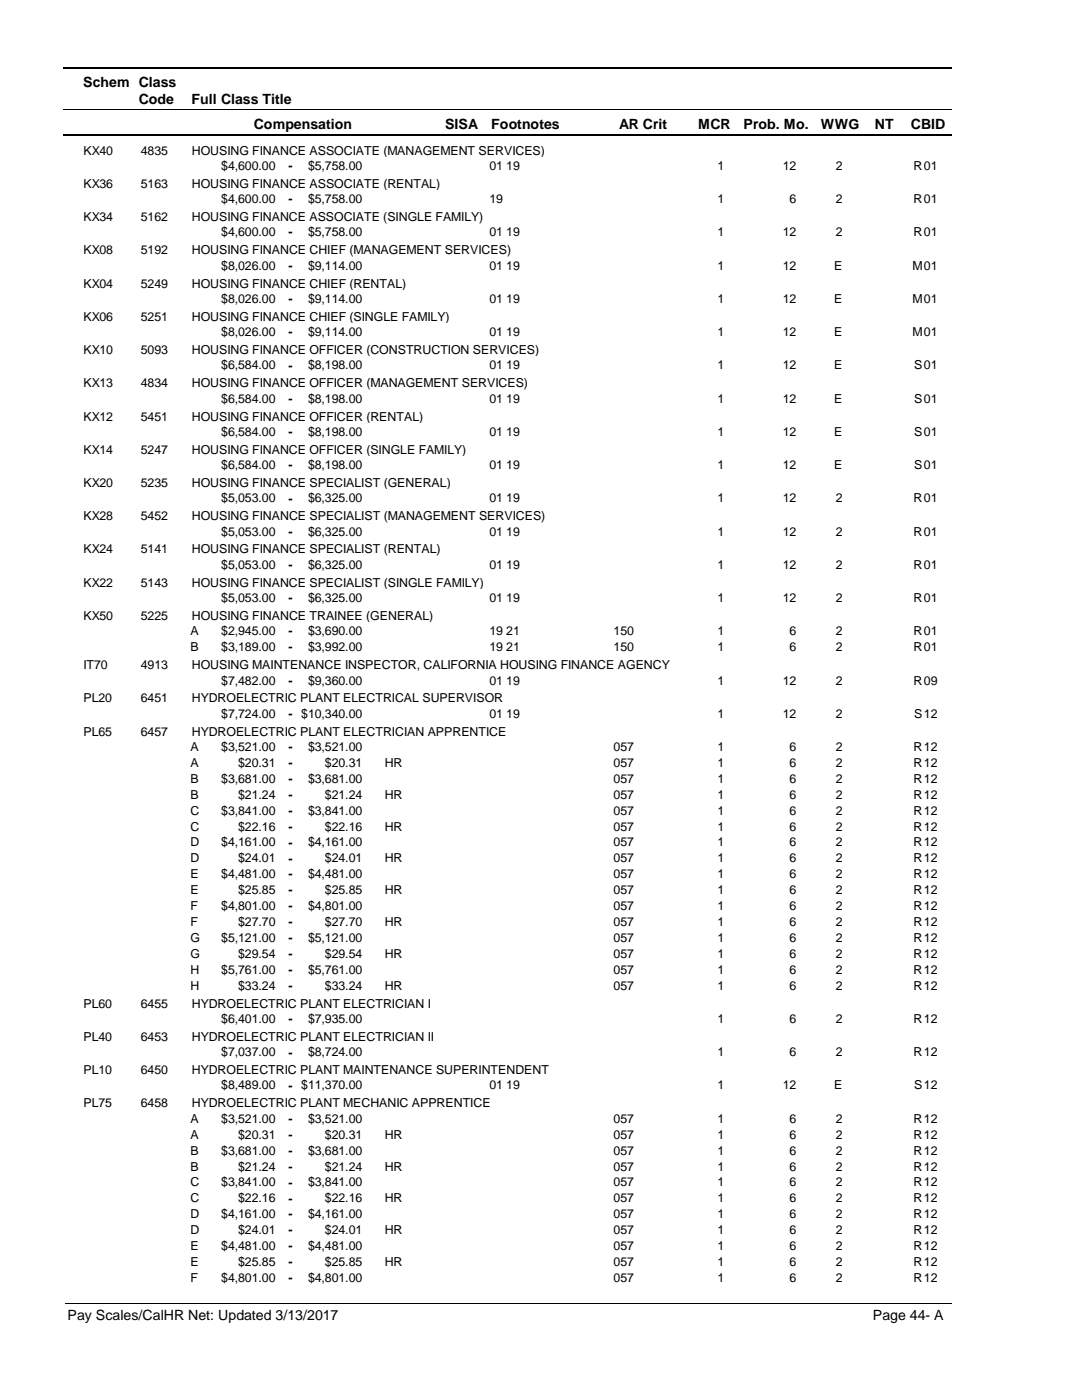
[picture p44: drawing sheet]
<svg xmlns="http://www.w3.org/2000/svg" width="216mm" height="279mm" viewBox="0 0 216 279" stroke-linecap="round" stroke-linejoin="round" font-family="sans-serif">
<defs><g id="words">
<g font-size="2.8">
<text x="16.6" y="17.3">Schem Class</text>
<text x="27.7" y="20.7">Code</text>
<text x="38.2" y="20.7">Full Class Title</text>
<text x="50.6" y="25.7">Compensation</text>
<text x="88.7" y="25.7">SISA</text>
<text x="98" y="25.7">Footnotes</text>
<text x="123.5" y="25.7">AR Crit</text>
<text x="139.2" y="25.7">MCR</text>
<text x="148.3" y="25.7">Prob. Mo.</text>
<text x="163.7" y="25.7">WWG</text>
<text x="174.5" y="25.7">NT</text>
<text x="181.6" y="25.7">CBID</text>
<text x="13.5" y="263.5">Pay Scales/CalHR Net: Updated 3/13/2017</text>
<text x="174.1" y="263.5">Page 44- A</text>
</g>
<g font-size="2.5">
<text x="16.6" y="30.8">KX40</text>
<text x="28.1" y="30.8">4835</text>
<text x="38.2" y="30.8">HOUSING FINANCE ASSOCIATE (MANAGEMENT SERVICES)</text>
<text x="44.1" y="33.9">$4,600.00</text>
<text x="57.5" y="33.9">-</text>
<text x="61.4" y="33.9">$5,758.00</text>
<text x="97.6" y="33.9">01 19</text>
<text x="143.1" y="33.9">1</text>
<text x="156.1" y="33.9">12</text>
<text x="166.6" y="33.9">2</text>
<text x="182.2" y="33.9">R</text>
<text x="184.2" y="33.9">01</text>
<text x="16.6" y="37.5">KX36</text>
<text x="28.1" y="37.5">5163</text>
<text x="38.2" y="37.5">HOUSING FINANCE ASSOCIATE (RENTAL)</text>
<text x="44.1" y="40.6">$4,600.00</text>
<text x="57.5" y="40.6">-</text>
<text x="61.4" y="40.6">$5,758.00</text>
<text x="97.6" y="40.6">19</text>
<text x="143.1" y="40.6">1</text>
<text x="157.5" y="40.6">6</text>
<text x="166.6" y="40.6">2</text>
<text x="182.2" y="40.6">R</text>
<text x="184.2" y="40.6">01</text>
<text x="16.6" y="44.1">KX34</text>
<text x="28.1" y="44.1">5162</text>
<text x="38.2" y="44.1">HOUSING FINANCE ASSOCIATE (SINGLE FAMILY)</text>
<text x="44.1" y="47.2">$4,600.00</text>
<text x="57.5" y="47.2">-</text>
<text x="61.4" y="47.2">$5,758.00</text>
<text x="97.6" y="47.2">01 19</text>
<text x="143.1" y="47.2">1</text>
<text x="156.1" y="47.2">12</text>
<text x="166.6" y="47.2">2</text>
<text x="182.2" y="47.2">R</text>
<text x="184.2" y="47.2">01</text>
<text x="16.6" y="50.7">KX08</text>
<text x="28.1" y="50.7">5192</text>
<text x="38.2" y="50.7">HOUSING FINANCE CHIEF (MANAGEMENT SERVICES)</text>
<text x="44.1" y="53.8">$8,026.00</text>
<text x="57.5" y="53.9">-</text>
<text x="61.4" y="53.8">$9,114.00</text>
<text x="97.6" y="53.8">01 19</text>
<text x="143.1" y="53.8">1</text>
<text x="156.1" y="53.8">12</text>
<text x="166.3" y="53.8">E</text>
<text x="181.9" y="53.8">M</text>
<text x="184.2" y="53.8">01</text>
<text x="16.6" y="57.4">KX04</text>
<text x="28.1" y="57.4">5249</text>
<text x="38.2" y="57.4">HOUSING FINANCE CHIEF (RENTAL)</text>
<text x="16.6" y="64">KX06</text>
<text x="28.1" y="64">5251</text>
<text x="38.2" y="64">HOUSING FINANCE CHIEF (SINGLE FAMILY)</text>
<text x="44.1" y="60.5">$8,026.00</text>
<text x="57.5" y="60.5">-</text>
<text x="61.4" y="60.5">$9,114.00</text>
<text x="97.6" y="60.5">01 19</text>
<text x="143.1" y="60.5">1</text>
<text x="156.1" y="60.5">12</text>
<text x="166.3" y="60.5">E</text>
<text x="181.9" y="60.5">M</text>
<text x="184.2" y="60.5">01</text>
<text x="16.6" y="70.7">KX10</text>
<text x="28.1" y="70.7">5093</text>
<text x="38.2" y="70.7">HOUSING FINANCE OFFICER (CONSTRUCTION SERVICES)</text>
<text x="44.1" y="67.1">$8,026.00</text>
<text x="57.5" y="67.1">-</text>
<text x="61.4" y="67.1">$9,114.00</text>
<text x="97.6" y="67.1">01 19</text>
<text x="143.1" y="67.1">1</text>
<text x="156.1" y="67.1">12</text>
<text x="166.3" y="67.1">E</text>
<text x="181.9" y="67.1">M</text>
<text x="184.2" y="67.1">01</text>
<text x="16.6" y="77.3">KX13</text>
<text x="28.1" y="77.3">4834</text>
<text x="38.2" y="77.3">HOUSING FINANCE OFFICER (MANAGEMENT SERVICES)</text>
<text x="44.1" y="73.7">$6,584.00</text>
<text x="57.5" y="73.8">-</text>
<text x="61.4" y="73.7">$8,198.00</text>
<text x="97.6" y="73.7">01 19</text>
<text x="143.1" y="73.7">1</text>
<text x="156.1" y="73.7">12</text>
<text x="166.3" y="73.7">E</text>
<text x="182.3" y="73.7">S</text>
<text x="184.2" y="73.7">01</text>
<text x="16.6" y="84">KX12</text>
<text x="28.1" y="84">5451</text>
<text x="38.2" y="84">HOUSING FINANCE OFFICER (RENTAL)</text>
<text x="44.1" y="80.4">$6,584.00</text>
<text x="57.5" y="80.4">-</text>
<text x="61.4" y="80.4">$8,198.00</text>
<text x="97.6" y="80.4">01 19</text>
<text x="143.1" y="80.4">1</text>
<text x="156.1" y="80.4">12</text>
<text x="166.3" y="80.4">E</text>
<text x="182.3" y="80.4">S</text>
<text x="184.2" y="80.4">01</text>
<text x="44.1" y="87">$6,584.00</text>
<text x="57.5" y="87">-</text>
<text x="61.4" y="87">$8,198.00</text>
<text x="97.6" y="87">01 19</text>
<text x="143.1" y="87">1</text>
<text x="156.1" y="87">12</text>
<text x="166.3" y="87">E</text>
<text x="182.3" y="87">S</text>
<text x="184.2" y="87">01</text>
<text x="16.6" y="90.6">KX14</text>
<text x="28.1" y="90.6">5247</text>
<text x="38.2" y="90.6">HOUSING FINANCE OFFICER (SINGLE FAMILY)</text>
<text x="44.1" y="93.6">$6,584.00</text>
<text x="57.5" y="93.7">-</text>
<text x="61.4" y="93.6">$8,198.00</text>
<text x="97.6" y="93.6">01 19</text>
<text x="143.1" y="93.6">1</text>
<text x="156.1" y="93.6">12</text>
<text x="166.3" y="93.6">E</text>
<text x="182.3" y="93.6">S</text>
<text x="184.2" y="93.6">01</text>
<text x="16.6" y="97.2">KX20</text>
<text x="28.1" y="97.2">5235</text>
<text x="38.2" y="97.2">HOUSING FINANCE SPECIALIST (GENERAL)</text>
<text x="44.1" y="100.3">$5,053.00</text>
<text x="57.5" y="100.3">-</text>
<text x="61.4" y="100.3">$6,325.00</text>
<text x="97.6" y="100.3">01 19</text>
<text x="143.1" y="100.3">1</text>
<text x="156.1" y="100.3">12</text>
<text x="166.6" y="100.3">2</text>
<text x="182.2" y="100.3">R</text>
<text x="184.2" y="100.3">01</text>
<text x="16.6" y="103.9">KX28</text>
<text x="28.1" y="103.9">5452</text>
<text x="38.2" y="103.9">HOUSING FINANCE SPECIALIST (MANAGEMENT SERVICES)</text>
<text x="44.1" y="106.9">$5,053.00</text>
<text x="57.5" y="106.9">-</text>
<text x="61.4" y="106.9">$6,325.00</text>
<text x="97.6" y="106.9">01 19</text>
<text x="143.1" y="106.9">1</text>
<text x="156.1" y="106.9">12</text>
<text x="166.6" y="106.9">2</text>
<text x="182.2" y="106.9">R</text>
<text x="184.2" y="106.9">01</text>
<text x="16.6" y="110.5">KX24</text>
<text x="28.1" y="110.5">5141</text>
<text x="38.2" y="110.5">HOUSING FINANCE SPECIALIST (RENTAL)</text>
<text x="44.1" y="113.5">$5,053.00</text>
<text x="57.5" y="113.6">-</text>
<text x="61.4" y="113.5">$6,325.00</text>
<text x="97.6" y="113.5">01 19</text>
<text x="143.1" y="113.5">1</text>
<text x="156.1" y="113.5">12</text>
<text x="166.6" y="113.5">2</text>
<text x="182.2" y="113.5">R</text>
<text x="184.2" y="113.5">01</text>
<text x="16.6" y="117.1">KX22</text>
<text x="28.1" y="117.1">5143</text>
<text x="38.2" y="117.1">HOUSING FINANCE SPECIALIST (SINGLE FAMILY)</text>
<text x="16.6" y="123.8">KX50</text>
<text x="28.1" y="123.8">5225</text>
<text x="38.2" y="123.8">HOUSING FINANCE TRAINEE (GENERAL)</text>
<text x="44.1" y="120.2">$5,053.00</text>
<text x="57.5" y="120.2">-</text>
<text x="61.4" y="120.2">$6,325.00</text>
<text x="97.6" y="120.2">01 19</text>
<text x="143.1" y="120.2">1</text>
<text x="156.1" y="120.2">12</text>
<text x="166.6" y="120.2">2</text>
<text x="182.2" y="120.2">R</text>
<text x="184.2" y="120.2">01</text>
<text x="38" y="126.8">A</text>
<text x="38" y="130">B</text>
<text x="44.1" y="126.8">$2,945.00</text>
<text x="44.1" y="130">$3,189.00</text>
<text x="57.5" y="126.8">-</text>
<text x="57.5" y="130">-</text>
<text x="61.4" y="126.8">$3,690.00</text>
<text x="61.4" y="130">$3,992.00</text>
<text x="97.6" y="126.8">19 21</text>
<text x="97.6" y="130">19 21</text>
<text x="122.4" y="126.8">150</text>
<text x="122.4" y="130">150</text>
<text x="143.1" y="126.8">1</text>
<text x="143.1" y="130">1</text>
<text x="157.5" y="126.8">6</text>
<text x="157.5" y="130">6</text>
<text x="166.6" y="126.8">2</text>
<text x="166.6" y="130">2</text>
<text x="182.2" y="126.8">R</text>
<text x="182.2" y="130">R</text>
<text x="184.2" y="126.8">01</text>
<text x="184.2" y="130">01</text>
<text x="16.6" y="133.6">IT70</text>
<text x="28.1" y="133.6">4913</text>
<text x="38.2" y="133.6">HOUSING MAINTENANCE INSPECTOR, CALIFORNIA HOUSING FINANCE AGENCY</text>
<text x="44.1" y="136.6">$7,482.00</text>
<text x="57.5" y="136.7">-</text>
<text x="61.4" y="136.6">$9,360.00</text>
<text x="97.6" y="136.6">01 19</text>
<text x="143.1" y="136.6">1</text>
<text x="156.1" y="136.6">12</text>
<text x="166.6" y="136.6">2</text>
<text x="182.2" y="136.6">R</text>
<text x="184.2" y="136.6">09</text>
<text x="16.6" y="140.2">PL20</text>
<text x="28.1" y="140.2">6451</text>
<text x="38.2" y="140.2">HYDROELECTRIC PLANT ELECTRICAL SUPERVISOR</text>
<text x="44.1" y="143.3">$7,724.00</text>
<text x="57.5" y="143.3">-</text>
<text x="60.1" y="143.3">$10,340.00</text>
<text x="97.6" y="143.3">01 19</text>
<text x="143.1" y="143.3">1</text>
<text x="156.1" y="143.3">12</text>
<text x="166.6" y="143.3">2</text>
<text x="182.3" y="143.3">S</text>
<text x="184.2" y="143.3">12</text>
<text x="16.6" y="146.9">PL65</text>
<text x="28.1" y="146.9">6457</text>
<text x="38" y="149.9">A</text>
<text x="38.2" y="146.9">HYDROELECTRIC PLANT ELECTRICIAN APPRENTICE</text>
<text x="44.1" y="149.9">$3,521.00</text>
<text x="57.5" y="149.9">-</text>
<text x="61.4" y="149.9">$3,521.00</text>
<text x="122.4" y="149.9">057</text>
<text x="143.1" y="149.9">1</text>
<text x="157.5" y="149.9">6</text>
<text x="166.6" y="149.9">2</text>
<text x="182.2" y="149.9">R</text>
<text x="184.2" y="149.9">12</text>
<text x="38" y="153.1">A</text>
<text x="47.5" y="153.1">$20.31</text>
<text x="57.5" y="153.1">-</text>
<text x="64.8" y="153.1">$20.31</text>
<text x="76.7" y="153.1">HR</text>
<text x="122.4" y="153.1">057</text>
<text x="143.1" y="153.1">1</text>
<text x="157.5" y="153.1">6</text>
<text x="166.6" y="153.1">2</text>
<text x="182.2" y="153.1">R</text>
<text x="184.2" y="153.1">12</text>
<text x="38" y="156.2">B</text>
<text x="38" y="159.4">B</text>
<text x="44.1" y="156.2">$3,681.00</text>
<text x="47.5" y="159.4">$21.24</text>
<text x="57.5" y="156.3">-</text>
<text x="57.5" y="159.4">-</text>
<text x="61.4" y="156.2">$3,681.00</text>
<text x="64.8" y="159.4">$21.24</text>
<text x="76.7" y="159.4">HR</text>
<text x="122.4" y="156.2">057</text>
<text x="122.4" y="159.4">057</text>
<text x="143.1" y="156.2">1</text>
<text x="143.1" y="159.4">1</text>
<text x="157.5" y="156.2">6</text>
<text x="157.5" y="159.4">6</text>
<text x="166.6" y="156.2">2</text>
<text x="166.6" y="159.4">2</text>
<text x="182.2" y="156.2">R</text>
<text x="182.2" y="159.4">R</text>
<text x="184.2" y="156.2">12</text>
<text x="184.2" y="159.4">12</text>
<text x="38" y="162.6">C</text>
<text x="38" y="165.8">C</text>
<text x="44.1" y="162.6">$3,841.00</text>
<text x="47.5" y="165.8">$22.16</text>
<text x="57.5" y="162.6">-</text>
<text x="57.5" y="165.8">-</text>
<text x="61.4" y="162.6">$3,841.00</text>
<text x="64.8" y="165.8">$22.16</text>
<text x="76.7" y="165.8">HR</text>
<text x="122.4" y="162.6">057</text>
<text x="122.4" y="165.8">057</text>
<text x="143.1" y="162.6">1</text>
<text x="143.1" y="165.8">1</text>
<text x="157.5" y="162.6">6</text>
<text x="157.5" y="165.8">6</text>
<text x="166.6" y="162.6">2</text>
<text x="166.6" y="165.8">2</text>
<text x="182.2" y="162.6">R</text>
<text x="182.2" y="165.8">R</text>
<text x="184.2" y="162.6">12</text>
<text x="184.2" y="165.8">12</text>
<text x="38" y="168.9">D</text>
<text x="38" y="172.1">D</text>
<text x="44.1" y="168.9">$4,161.00</text>
<text x="47.5" y="172.1">$24.01</text>
<text x="57.5" y="169">-</text>
<text x="57.5" y="172.2">-</text>
<text x="61.4" y="168.9">$4,161.00</text>
<text x="64.8" y="172.1">$24.01</text>
<text x="76.7" y="172.1">HR</text>
<text x="122.4" y="168.9">057</text>
<text x="122.4" y="172.1">057</text>
<text x="143.1" y="168.9">1</text>
<text x="143.1" y="172.1">1</text>
<text x="157.5" y="168.9">6</text>
<text x="157.5" y="172.1">6</text>
<text x="166.6" y="168.9">2</text>
<text x="166.6" y="172.1">2</text>
<text x="182.2" y="168.9">R</text>
<text x="182.2" y="172.1">R</text>
<text x="184.2" y="168.9">12</text>
<text x="184.2" y="172.1">12</text>
<text x="38" y="175.3">E</text>
<text x="38" y="178.5">E</text>
<text x="44.1" y="175.3">$4,481.00</text>
<text x="47.5" y="178.5">$25.85</text>
<text x="57.5" y="175.3">-</text>
<text x="57.5" y="178.5">-</text>
<text x="61.4" y="175.3">$4,481.00</text>
<text x="64.8" y="178.5">$25.85</text>
<text x="76.7" y="178.5">HR</text>
<text x="122.4" y="175.3">057</text>
<text x="122.4" y="178.5">057</text>
<text x="143.1" y="175.3">1</text>
<text x="143.1" y="178.5">1</text>
<text x="157.5" y="175.3">6</text>
<text x="157.5" y="178.5">6</text>
<text x="166.6" y="175.3">2</text>
<text x="166.6" y="178.5">2</text>
<text x="182.2" y="175.3">R</text>
<text x="182.2" y="178.5">R</text>
<text x="184.2" y="175.3">12</text>
<text x="184.2" y="178.5">12</text>
<text x="38" y="181.7">F</text>
<text x="38" y="184.8">F</text>
<text x="44.1" y="181.7">$4,801.00</text>
<text x="47.5" y="184.8">$27.70</text>
<text x="57.5" y="181.7">-</text>
<text x="57.5" y="184.9">-</text>
<text x="61.4" y="181.7">$4,801.00</text>
<text x="64.8" y="184.8">$27.70</text>
<text x="76.7" y="184.8">HR</text>
<text x="122.4" y="181.7">057</text>
<text x="122.4" y="184.8">057</text>
<text x="143.1" y="181.7">1</text>
<text x="143.1" y="184.8">1</text>
<text x="157.5" y="181.7">6</text>
<text x="157.5" y="184.8">6</text>
<text x="166.6" y="181.7">2</text>
<text x="166.6" y="184.8">2</text>
<text x="182.2" y="181.7">R</text>
<text x="182.2" y="184.8">R</text>
<text x="184.2" y="181.7">12</text>
<text x="184.2" y="184.8">12</text>
<text x="38" y="188">G</text>
<text x="38" y="191.2">G</text>
<text x="44.1" y="188">$5,121.00</text>
<text x="47.5" y="191.2">$29.54</text>
<text x="57.5" y="188">-</text>
<text x="57.5" y="191.2">-</text>
<text x="61.4" y="188">$5,121.00</text>
<text x="64.8" y="191.2">$29.54</text>
<text x="76.7" y="191.2">HR</text>
<text x="122.4" y="188">057</text>
<text x="122.4" y="191.2">057</text>
<text x="143.1" y="188">1</text>
<text x="143.1" y="191.2">1</text>
<text x="157.5" y="188">6</text>
<text x="157.5" y="191.2">6</text>
<text x="166.6" y="188">2</text>
<text x="166.6" y="191.2">2</text>
<text x="182.2" y="188">R</text>
<text x="182.2" y="191.2">R</text>
<text x="184.2" y="188">12</text>
<text x="184.2" y="191.2">12</text>
<text x="38" y="194.4">H</text>
<text x="38" y="197.5">H</text>
<text x="44.1" y="194.4">$5,761.00</text>
<text x="47.5" y="197.5">$33.24</text>
<text x="57.5" y="194.4">-</text>
<text x="57.5" y="197.6">-</text>
<text x="61.4" y="194.4">$5,761.00</text>
<text x="64.8" y="197.5">$33.24</text>
<text x="76.7" y="197.5">HR</text>
<text x="122.4" y="194.4">057</text>
<text x="122.4" y="197.5">057</text>
<text x="143.1" y="194.4">1</text>
<text x="143.1" y="197.5">1</text>
<text x="157.5" y="194.4">6</text>
<text x="157.5" y="197.5">6</text>
<text x="166.6" y="194.4">2</text>
<text x="166.6" y="197.5">2</text>
<text x="182.2" y="194.4">R</text>
<text x="182.2" y="197.5">R</text>
<text x="184.2" y="194.4">12</text>
<text x="184.2" y="197.5">12</text>
<text x="16.6" y="201.1">PL60</text>
<text x="28.1" y="201.1">6455</text>
<text x="38.2" y="201.1">HYDROELECTRIC PLANT ELECTRICIAN I</text>
<text x="16.6" y="207.8">PL40</text>
<text x="28.1" y="207.8">6453</text>
<text x="38.2" y="207.8">HYDROELECTRIC PLANT ELECTRICIAN II</text>
<text x="44.1" y="204.2">$6,401.00</text>
<text x="57.5" y="204.2">-</text>
<text x="61.4" y="204.2">$7,935.00</text>
<text x="143.1" y="204.2">1</text>
<text x="157.5" y="204.2">6</text>
<text x="166.6" y="204.2">2</text>
<text x="182.2" y="204.2">R</text>
<text x="184.2" y="204.2">12</text>
<text x="16.6" y="214.4">PL10</text>
<text x="28.1" y="214.4">6450</text>
<text x="38.2" y="214.4">HYDROELECTRIC PLANT MAINTENANCE SUPERINTENDENT</text>
<text x="44.1" y="210.8">$7,037.00</text>
<text x="57.5" y="210.9">-</text>
<text x="61.4" y="210.8">$8,724.00</text>
<text x="143.1" y="210.8">1</text>
<text x="157.5" y="210.8">6</text>
<text x="166.6" y="210.8">2</text>
<text x="182.2" y="210.8">R</text>
<text x="184.2" y="210.8">12</text>
<text x="16.6" y="221">PL75</text>
<text x="28.1" y="221">6458</text>
<text x="38.2" y="221">HYDROELECTRIC PLANT MECHANIC APPRENTICE</text>
<text x="44.1" y="217.4">$8,489.00</text>
<text x="57.5" y="217.5">-</text>
<text x="60.1" y="217.4">$11,370.00</text>
<text x="97.6" y="217.4">01 19</text>
<text x="143.1" y="217.4">1</text>
<text x="156.1" y="217.4">12</text>
<text x="166.3" y="217.4">E</text>
<text x="182.3" y="217.4">S</text>
<text x="184.2" y="217.4">12</text>
<text x="38" y="224.1">A</text>
<text x="38" y="227.3">A</text>
<text x="44.1" y="224.1">$3,521.00</text>
<text x="47.5" y="227.3">$20.31</text>
<text x="57.5" y="224.1">-</text>
<text x="57.5" y="227.3">-</text>
<text x="61.4" y="224.1">$3,521.00</text>
<text x="64.8" y="227.3">$20.31</text>
<text x="76.7" y="227.3">HR</text>
<text x="122.4" y="224.1">057</text>
<text x="122.4" y="227.3">057</text>
<text x="143.1" y="224.1">1</text>
<text x="143.1" y="227.3">1</text>
<text x="157.5" y="224.1">6</text>
<text x="157.5" y="227.3">6</text>
<text x="166.6" y="224.1">2</text>
<text x="166.6" y="227.3">2</text>
<text x="182.2" y="224.1">R</text>
<text x="182.2" y="227.3">R</text>
<text x="184.2" y="224.1">12</text>
<text x="184.2" y="227.3">12</text>
<text x="38" y="230.4">B</text>
<text x="38" y="233.6">B</text>
<text x="44.1" y="230.4">$3,681.00</text>
<text x="47.5" y="233.6">$21.24</text>
<text x="57.5" y="230.5">-</text>
<text x="57.5" y="233.7">-</text>
<text x="61.4" y="230.4">$3,681.00</text>
<text x="64.8" y="233.6">$21.24</text>
<text x="76.7" y="233.6">HR</text>
<text x="122.4" y="230.4">057</text>
<text x="122.4" y="233.6">057</text>
<text x="143.1" y="230.4">1</text>
<text x="143.1" y="233.6">1</text>
<text x="157.5" y="230.4">6</text>
<text x="157.5" y="233.6">6</text>
<text x="166.6" y="230.4">2</text>
<text x="166.6" y="233.6">2</text>
<text x="182.2" y="230.4">R</text>
<text x="182.2" y="233.6">R</text>
<text x="184.2" y="230.4">12</text>
<text x="184.2" y="233.6">12</text>
<text x="38" y="236.8">C</text>
<text x="38" y="240">C</text>
<text x="44.1" y="236.8">$3,841.00</text>
<text x="47.5" y="240">$22.16</text>
<text x="57.5" y="236.8">-</text>
<text x="61.4" y="236.8">$3,841.00</text>
<text x="64.8" y="240">$22.16</text>
<text x="76.7" y="240">HR</text>
<text x="122.4" y="236.8">057</text>
<text x="122.4" y="240">057</text>
<text x="143.1" y="236.8">1</text>
<text x="143.1" y="240">1</text>
<text x="157.5" y="236.8">6</text>
<text x="157.5" y="240">6</text>
<text x="166.6" y="236.8">2</text>
<text x="166.6" y="240">2</text>
<text x="182.2" y="236.8">R</text>
<text x="182.2" y="240">R</text>
<text x="184.2" y="236.8">12</text>
<text x="184.2" y="240">12</text>
<text x="38" y="243.2">D</text>
<text x="44.1" y="243.2">$4,161.00</text>
<text x="57.5" y="240">-</text>
<text x="57.5" y="243.2">-</text>
<text x="61.4" y="243.2">$4,161.00</text>
<text x="122.4" y="243.2">057</text>
<text x="143.1" y="243.2">1</text>
<text x="157.5" y="243.2">6</text>
<text x="166.6" y="243.2">2</text>
<text x="182.2" y="243.2">R</text>
<text x="184.2" y="243.2">12</text>
<text x="38" y="246.3">D</text>
<text x="38" y="249.5">E</text>
<text x="44.1" y="249.5">$4,481.00</text>
<text x="47.5" y="246.3">$24.01</text>
<text x="57.5" y="246.4">-</text>
<text x="57.5" y="249.5">-</text>
<text x="61.4" y="249.5">$4,481.00</text>
<text x="64.8" y="246.3">$24.01</text>
<text x="76.7" y="246.3">HR</text>
<text x="122.4" y="246.3">057</text>
<text x="122.4" y="249.5">057</text>
<text x="143.1" y="246.3">1</text>
<text x="143.1" y="249.5">1</text>
<text x="157.5" y="246.3">6</text>
<text x="157.5" y="249.5">6</text>
<text x="166.6" y="246.3">2</text>
<text x="166.6" y="249.5">2</text>
<text x="182.2" y="246.3">R</text>
<text x="182.2" y="249.5">R</text>
<text x="184.2" y="246.3">12</text>
<text x="184.2" y="249.5">12</text>
<text x="38" y="252.7">E</text>
<text x="38" y="255.9">F</text>
<text x="44.1" y="255.9">$4,801.00</text>
<text x="47.5" y="252.7">$25.85</text>
<text x="57.5" y="252.7">-</text>
<text x="57.5" y="255.9">-</text>
<text x="61.4" y="255.9">$4,801.00</text>
<text x="64.8" y="252.7">$25.85</text>
<text x="76.7" y="252.7">HR</text>
<text x="122.4" y="252.7">057</text>
<text x="122.4" y="255.9">057</text>
<text x="143.1" y="252.7">1</text>
<text x="143.1" y="255.9">1</text>
<text x="157.5" y="252.7">6</text>
<text x="157.5" y="255.9">6</text>
<text x="166.6" y="252.7">2</text>
<text x="166.6" y="255.9">2</text>
<text x="182.2" y="252.7">R</text>
<text x="182.2" y="255.9">R</text>
<text x="184.2" y="252.7">12</text>
<text x="184.2" y="255.9">12</text>
</g>
</g></defs>
<path d="M12.7 13.5h177.1" fill="none" stroke="#000" stroke-width=".36"/>
<path d="M12.7 21.9h177.1" fill="none" stroke="#000" stroke-width=".2"/>
<path d="M12.7 27h177.1" fill="none" stroke="#000" stroke-width=".35"/>
<g fill="#fff">
<path d="M40.4 31.3h16.2v3h-16.2z" fill-rule="evenodd"/>
<path d="M183.9 31.3h4.1v3h-4.1z" fill-rule="evenodd"/>
<path d="M40.4 37.9h16.2v3h-16.2z" fill-rule="evenodd"/>
<path d="M183.9 37.9h4.1v3h-4.1z" fill-rule="evenodd"/>
<path d="M40.4 44.6h16.2v2.9h-16.2z" fill-rule="evenodd"/>
<path d="M183.9 44.6h4.1v2.9h-4.1z" fill-rule="evenodd"/>
<path d="M40.4 51.2h16.2v3h-16.2z" fill-rule="evenodd"/>
<path d="M183.9 51.2h4.1v3h-4.1z" fill-rule="evenodd"/>
<path d="M40.4 57.8h16.2v3h-16.2z" fill-rule="evenodd"/>
<path d="M183.9 57.8h4.1v3h-4.1z" fill-rule="evenodd"/>
<path d="M40.4 64.5h16.2v2.9h-16.2z" fill-rule="evenodd"/>
<path d="M183.9 64.5h4.1v2.9h-4.1z" fill-rule="evenodd"/>
<path d="M40.4 71.1h16.2v3h-16.2z" fill-rule="evenodd"/>
<path d="M183.9 71.1h4.1v3h-4.1z" fill-rule="evenodd"/>
<path d="M40.4 77.8h16.2v2.9h-16.2z" fill-rule="evenodd"/>
<path d="M183.9 77.8h4.1v2.9h-4.1z" fill-rule="evenodd"/>
<path d="M40.4 84.4h16.2v3h-16.2z" fill-rule="evenodd"/>
<path d="M183.9 84.4h4.1v3h-4.1z" fill-rule="evenodd"/>
<path d="M40.4 91h16.2v3h-16.2z" fill-rule="evenodd"/>
<path d="M183.9 91h4.1v3h-4.1z" fill-rule="evenodd"/>
<path d="M40.4 97.7h16.2v3h-16.2z" fill-rule="evenodd"/>
<path d="M183.9 97.7h4.1v3h-4.1z" fill-rule="evenodd"/>
<path d="M40.4 104.3h16.2v3h-16.2z" fill-rule="evenodd"/>
<path d="M183.9 104.3h4.1v3h-4.1z" fill-rule="evenodd"/>
<path d="M40.4 110.9h16.2v3h-16.2z" fill-rule="evenodd"/>
<path d="M183.9 110.9h4.1v3h-4.1z" fill-rule="evenodd"/>
<path d="M40.4 117.6h16.2v3h-16.2z" fill-rule="evenodd"/>
<path d="M183.9 117.6h4.1v3h-4.1z" fill-rule="evenodd"/>
<path d="M40.4 124.2h16.2v3h-16.2z" fill-rule="evenodd"/>
<path d="M183.9 124.2h4.1v3h-4.1z" fill-rule="evenodd"/>
<path d="M40.4 127.4h16.2v2.9h-16.2z" fill-rule="evenodd"/>
<path d="M183.9 127.4h4.1v2.9h-4.1z" fill-rule="evenodd"/>
<path d="M40.4 134h16.2v3h-16.2z" fill-rule="evenodd"/>
<path d="M183.9 134h4.1v3h-4.1z" fill-rule="evenodd"/>
<path d="M40.4 140.7h16.2v2.9h-16.2z" fill-rule="evenodd"/>
<path d="M183.9 140.7h4.1v2.9h-4.1z" fill-rule="evenodd"/>
<path d="M40.4 147.3h16.2v3h-16.2z" fill-rule="evenodd"/>
<path d="M183.9 147.3h4.1v3h-4.1z" fill-rule="evenodd"/>
<path d="M40.4 150.4h16.2v3h-16.2z" fill-rule="evenodd"/>
<path d="M183.9 150.4h4.1v3h-4.1z" fill-rule="evenodd"/>
<path d="M40.4 153.6h16.2v3h-16.2z" fill-rule="evenodd"/>
<path d="M183.9 153.6h4.1v3h-4.1z" fill-rule="evenodd"/>
<path d="M40.4 156.8h16.2v3h-16.2z" fill-rule="evenodd"/>
<path d="M183.9 156.8h4.1v3h-4.1z" fill-rule="evenodd"/>
<path d="M40.4 160h16.2v3h-16.2z" fill-rule="evenodd"/>
<path d="M183.9 160h4.1v3h-4.1z" fill-rule="evenodd"/>
<path d="M40.4 163.2h16.2v2.9h-16.2z" fill-rule="evenodd"/>
<path d="M183.9 163.2h4.1v2.9h-4.1z" fill-rule="evenodd"/>
<path d="M40.4 166.3h16.2v3h-16.2z" fill-rule="evenodd"/>
<path d="M183.9 166.3h4.1v3h-4.1z" fill-rule="evenodd"/>
<path d="M40.4 169.5h16.2v3h-16.2z" fill-rule="evenodd"/>
<path d="M183.9 169.5h4.1v3h-4.1z" fill-rule="evenodd"/>
<path d="M40.4 172.7h16.2v3h-16.2z" fill-rule="evenodd"/>
<path d="M183.9 172.7h4.1v3h-4.1z" fill-rule="evenodd"/>
<path d="M40.4 175.9h16.2v2.9h-16.2z" fill-rule="evenodd"/>
<path d="M183.9 175.9h4.1v2.9h-4.1z" fill-rule="evenodd"/>
<path d="M40.4 179h16.2v3h-16.2z" fill-rule="evenodd"/>
<path d="M183.9 179h4.1v3h-4.1z" fill-rule="evenodd"/>
<path d="M40.4 182.2h16.2v3h-16.2z" fill-rule="evenodd"/>
<path d="M183.9 182.2h4.1v3h-4.1z" fill-rule="evenodd"/>
<path d="M40.4 185.4h16.2v3h-16.2z" fill-rule="evenodd"/>
<path d="M183.9 185.4h4.1v3h-4.1z" fill-rule="evenodd"/>
<path d="M40.4 188.6h16.2v3h-16.2z" fill-rule="evenodd"/>
<path d="M183.9 188.6h4.1v3h-4.1z" fill-rule="evenodd"/>
<path d="M40.4 191.7h16.2v3h-16.2z" fill-rule="evenodd"/>
<path d="M183.9 191.7h4.1v3h-4.1z" fill-rule="evenodd"/>
<path d="M40.4 194.9h16.2v3h-16.2z" fill-rule="evenodd"/>
<path d="M183.9 194.9h4.1v3h-4.1z" fill-rule="evenodd"/>
<path d="M40.4 201.6h16.2v3h-16.2z" fill-rule="evenodd"/>
<path d="M183.9 201.6h4.1v3h-4.1z" fill-rule="evenodd"/>
<path d="M40.4 208.2h16.2v3h-16.2z" fill-rule="evenodd"/>
<path d="M183.9 208.2h4.1v3h-4.1z" fill-rule="evenodd"/>
<path d="M40.4 214.8h16.2v3h-16.2z" fill-rule="evenodd"/>
<path d="M183.9 214.8h4.1v3h-4.1z" fill-rule="evenodd"/>
<path d="M40.4 221.5h16.2v3h-16.2z" fill-rule="evenodd"/>
<path d="M183.9 221.5h4.1v3h-4.1z" fill-rule="evenodd"/>
<path d="M40.4 224.7h16.2v2.9h-16.2z" fill-rule="evenodd"/>
<path d="M183.9 224.7h4.1v2.9h-4.1z" fill-rule="evenodd"/>
<path d="M40.4 227.8h16.2v3h-16.2z" fill-rule="evenodd"/>
<path d="M183.9 227.8h4.1v3h-4.1z" fill-rule="evenodd"/>
<path d="M40.4 231h16.2v3h-16.2z" fill-rule="evenodd"/>
<path d="M183.9 231h4.1v3h-4.1z" fill-rule="evenodd"/>
<path d="M40.4 234.2h16.2v3h-16.2z" fill-rule="evenodd"/>
<path d="M183.9 234.2h4.1v3h-4.1z" fill-rule="evenodd"/>
<path d="M40.4 237.4h16.2v3h-16.2z" fill-rule="evenodd"/>
<path d="M183.9 237.4h4.1v3h-4.1z" fill-rule="evenodd"/>
<path d="M40.4 240.5h16.2v3h-16.2z" fill-rule="evenodd"/>
<path d="M183.9 240.5h4.1v3h-4.1z" fill-rule="evenodd"/>
<path d="M40.4 243.7h16.2v3h-16.2z" fill-rule="evenodd"/>
<path d="M183.9 243.7h4.1v3h-4.1z" fill-rule="evenodd"/>
<path d="M40.4 246.9h16.2v3h-16.2z" fill-rule="evenodd"/>
<path d="M183.9 246.9h4.1v3h-4.1z" fill-rule="evenodd"/>
<path d="M40.4 250.1h16.2v3h-16.2z" fill-rule="evenodd"/>
<path d="M183.9 250.1h4.1v3h-4.1z" fill-rule="evenodd"/>
<path d="M40.4 253.2h16.2v3h-16.2z" fill-rule="evenodd"/>
<path d="M183.9 253.2h4.1v3h-4.1z" fill-rule="evenodd"/>
</g>
<path d="M13.1 260.1h176.7" fill="none" stroke="#000" stroke-width=".2"/>
<use href="#words"/>
</svg>
